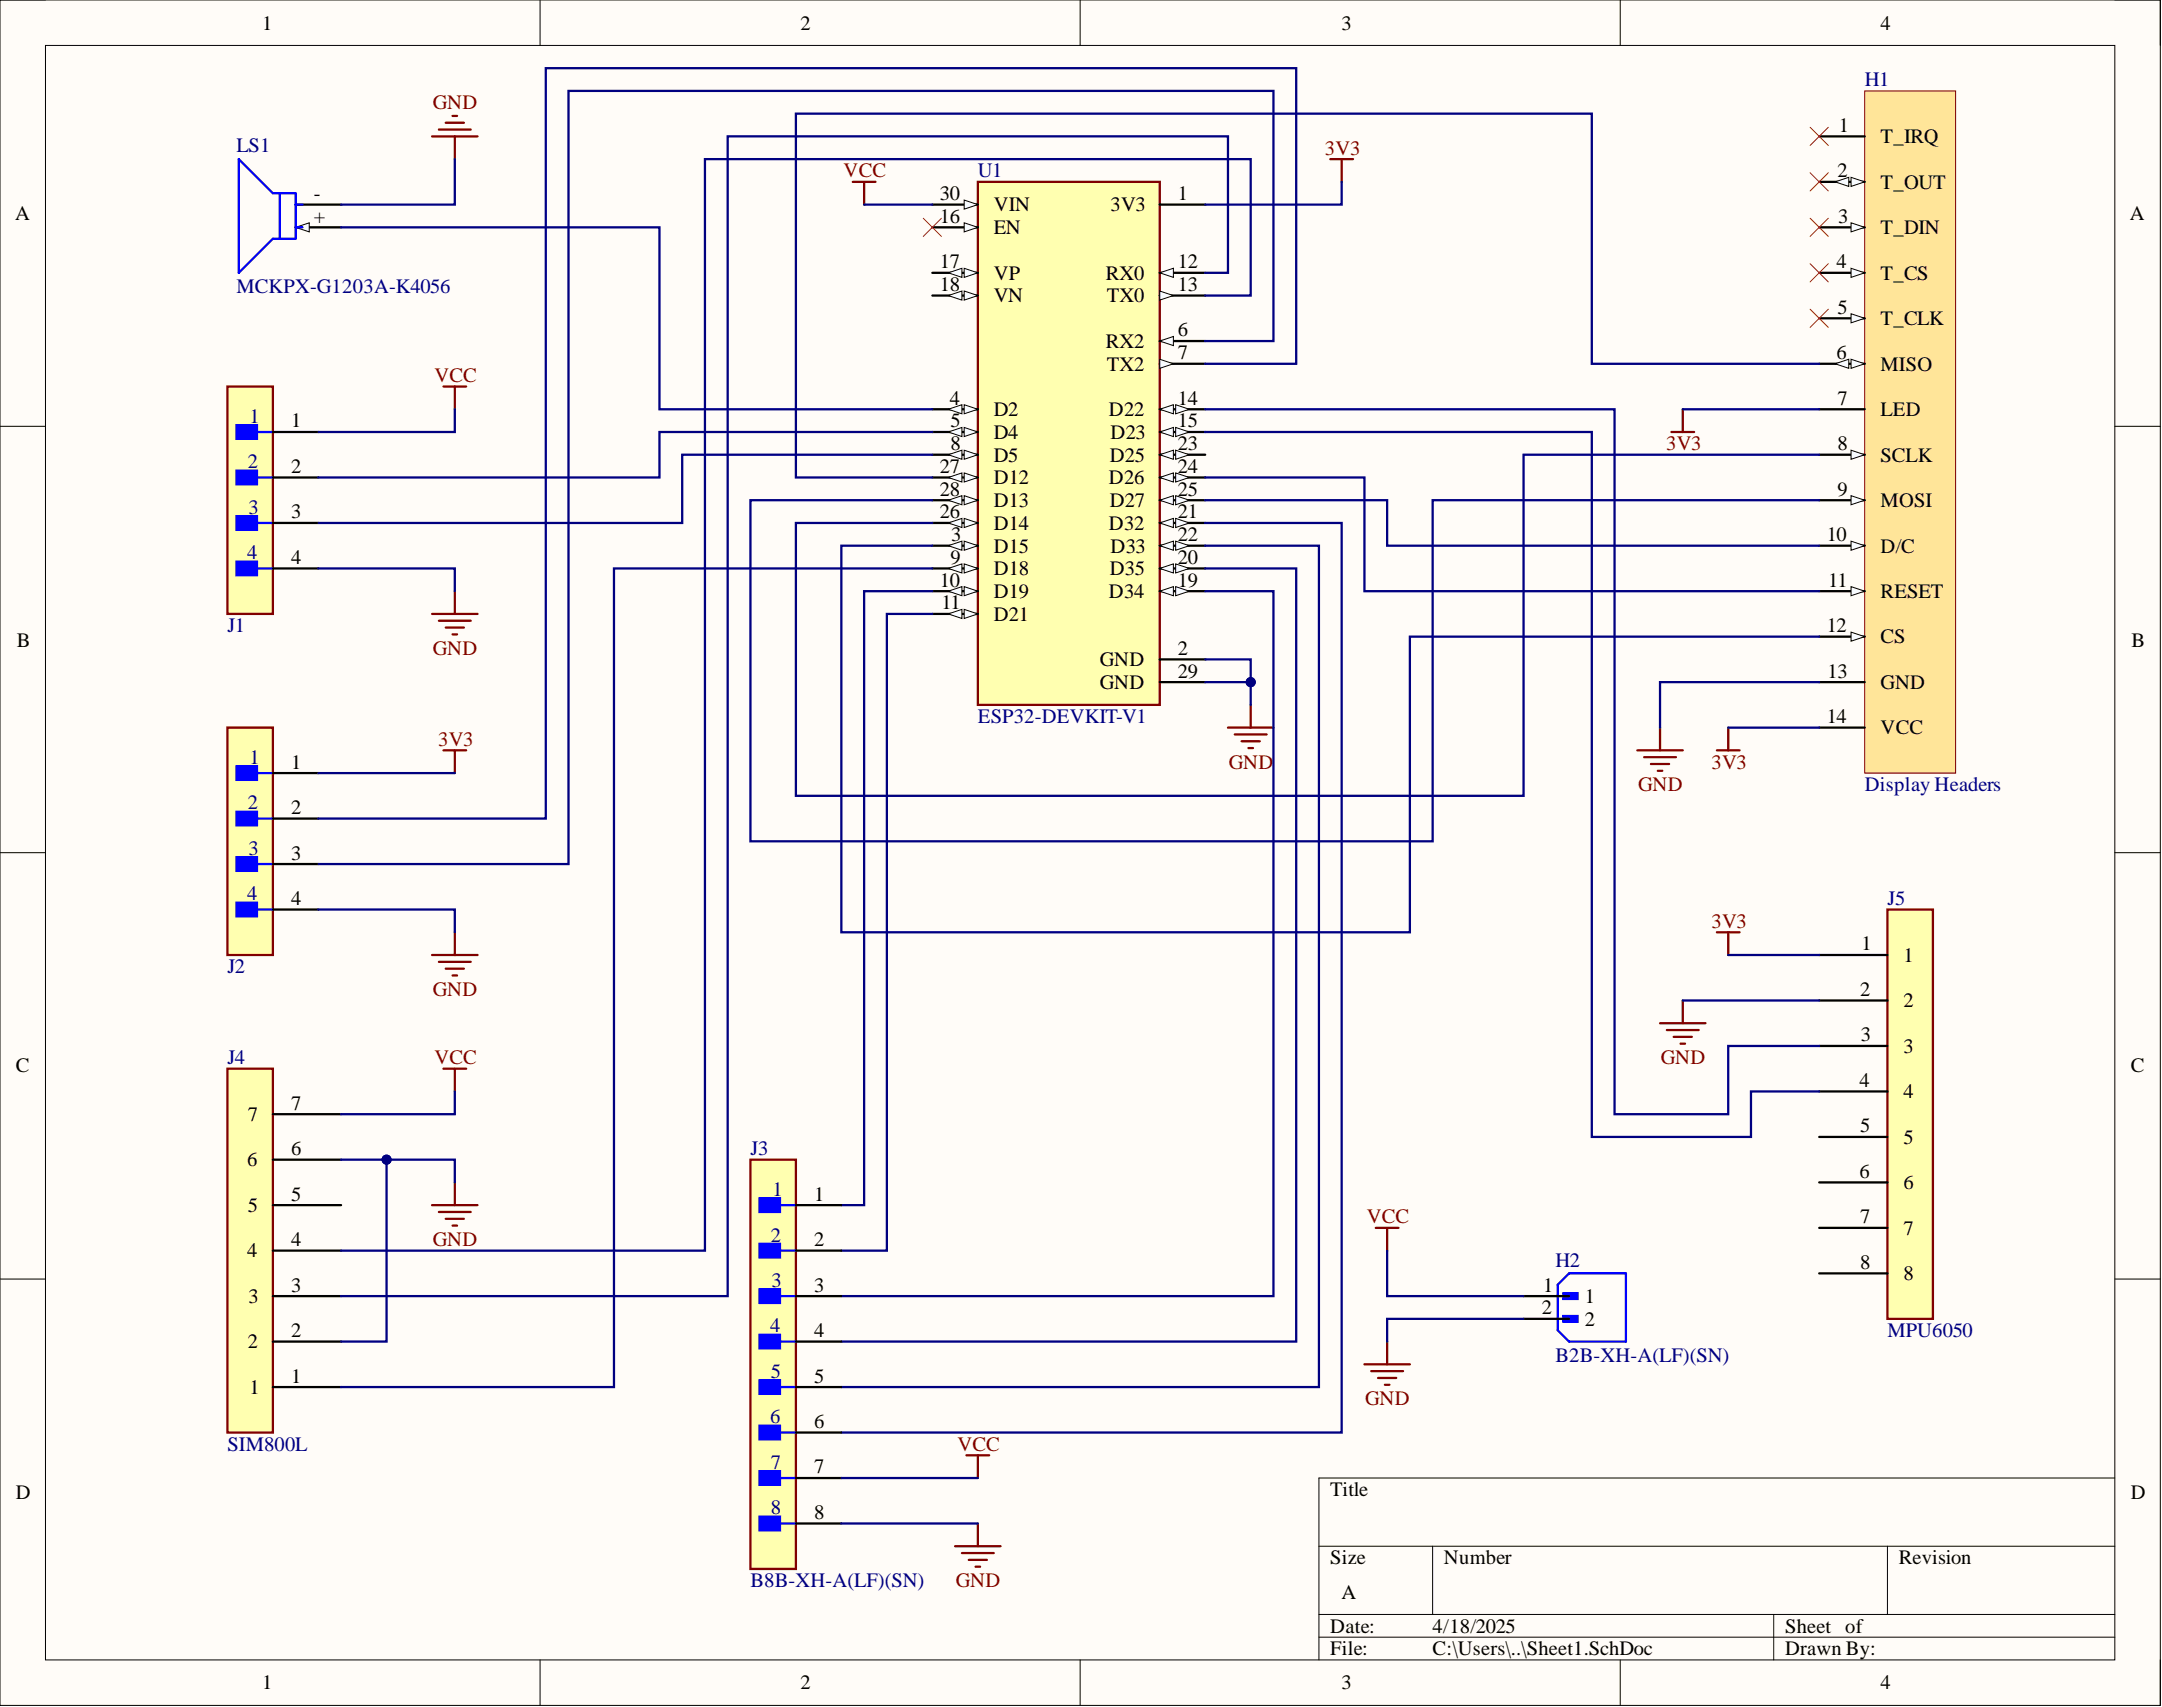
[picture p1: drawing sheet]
<svg xmlns="http://www.w3.org/2000/svg" width="241mm" height="190mm" viewBox="0 0 241 190" stroke-linecap="round" stroke-linejoin="round" font-family="sans-serif">
<defs><g id="words">
<g font-size="2.3">
<text x="29.3" y="3.3">1</text>
<text x="89.3" y="3.3">2</text>
<text x="149.7" y="3.3">3</text>
<text x="209.9" y="3.3">4</text>
<text x="205.2" y="14.7">1</text>
<text x="209.9" y="16">T_IRQ</text>
<text x="35" y="22.3">-</text>
<text x="104.9" y="22.3">30</text>
<text x="110.9" y="23.6">VIN</text>
<text x="123.9" y="23.6">3V3</text>
<text x="131.5" y="22.3">1</text>
<text x="205.1" y="19.8">2</text>
<text x="209.9" y="21.1">T_OUT</text>
<text x="1.7" y="24.5">A</text>
<text x="35" y="24.9">+</text>
<text x="104.9" y="24.9">16</text>
<text x="104.9" y="29.9">17</text>
<text x="110.9" y="26.1">EN</text>
<text x="131.5" y="29.9">12</text>
<text x="205" y="29.9">4</text>
<text x="205.2" y="24.9">3</text>
<text x="209.9" y="26.1">T_DIN</text>
<text x="237.7" y="24.5">A</text>
<text x="104.9" y="32.5">18</text>
<text x="110.9" y="31.2">VP</text>
<text x="110.9" y="33.7">VN</text>
<text x="123.4" y="31.2">RX0</text>
<text x="123.5" y="33.7">TX0</text>
<text x="131.5" y="32.5">13</text>
<text x="205.1" y="35">5</text>
<text x="209.9" y="31.2">T_CS</text>
<text x="123.4" y="38.8">RX2</text>
<text x="123.5" y="41.4">TX2</text>
<text x="131.5" y="37.6">6</text>
<text x="131.5" y="40.1">7</text>
<text x="205" y="40.1">6</text>
<text x="209.9" y="36.3">T_CLK</text>
<text x="209.9" y="41.4">MISO</text>
<text x="32.5" y="47.7">1</text>
<text x="106" y="45.2">4</text>
<text x="106.1" y="47.7">5</text>
<text x="110.9" y="46.4">D2</text>
<text x="123.8" y="46.4">D22</text>
<text x="131.5" y="45.2">14</text>
<text x="131.5" y="47.7">15</text>
<text x="205.1" y="45.2">7</text>
<text x="209.9" y="46.4">LED</text>
<text x="32.5" y="52.8">2</text>
<text x="104.9" y="52.8">27</text>
<text x="106.1" y="50.2">8</text>
<text x="110.9" y="49">D4</text>
<text x="110.9" y="51.5">D5</text>
<text x="123.9" y="51.5">D25</text>
<text x="123.9" y="49">D23</text>
<text x="131.5" y="50.2">23</text>
<text x="131.5" y="52.8">24</text>
<text x="205.1" y="50.2">8</text>
<text x="209.9" y="51.5">SCLK</text>
<text x="32.5" y="57.9">3</text>
<text x="104.9" y="55.3">28</text>
<text x="104.9" y="57.9">26</text>
<text x="110.9" y="54">D12</text>
<text x="110.9" y="56.6">D13</text>
<text x="110.9" y="59.1">D14</text>
<text x="123.8" y="54">D26</text>
<text x="123.8" y="59.1">D32</text>
<text x="123.9" y="56.6">D27</text>
<text x="131.5" y="55.3">25</text>
<text x="131.5" y="57.9">21</text>
<text x="205.1" y="55.3">9</text>
<text x="209.9" y="56.6">MOSI</text>
<text x="32.5" y="62.9">4</text>
<text x="104.9" y="65.5">10</text>
<text x="106.1" y="62.9">9</text>
<text x="106.2" y="60.4">3</text>
<text x="110.9" y="61.7">D15</text>
<text x="110.9" y="64.2">D18</text>
<text x="123.9" y="64.2">D35</text>
<text x="123.9" y="61.7">D33</text>
<text x="131.5" y="60.4">22</text>
<text x="131.5" y="62.9">20</text>
<text x="131.5" y="65.5">19</text>
<text x="203.9" y="60.4">10</text>
<text x="204.1" y="65.5">11</text>
<text x="209.9" y="61.7">D/C</text>
<text x="105.1" y="68">11</text>
<text x="110.9" y="66.7">D19</text>
<text x="110.9" y="69.3">D21</text>
<text x="123.8" y="66.7">D34</text>
<text x="203.9" y="70.5">12</text>
<text x="209.9" y="66.7">RESET</text>
<text x="209.9" y="71.8">CS</text>
<text x="1.9" y="72.2">B</text>
<text x="122.8" y="74.3">GND</text>
<text x="122.8" y="76.9">GND</text>
<text x="131.5" y="73.1">2</text>
<text x="131.5" y="75.6">29</text>
<text x="204" y="75.6">13</text>
<text x="209.9" y="76.9">GND</text>
<text x="237.9" y="72.2">B</text>
<text x="203.9" y="80.7">14</text>
<text x="209.9" y="82">VCC</text>
<text x="32.5" y="85.8">1</text>
<text x="32.5" y="90.8">2</text>
<text x="32.5" y="95.9">3</text>
<text x="32.5" y="101">4</text>
<text x="207.8" y="106.1">1</text>
<text x="212.4" y="107.3">1</text>
<text x="207.6" y="111.1">2</text>
<text x="212.4" y="112.4">2</text>
<text x="1.8" y="119.7">C</text>
<text x="207.7" y="116.2">3</text>
<text x="212.4" y="117.5">3</text>
<text x="237.8" y="119.7">C</text>
<text x="27.7" y="125.1">7</text>
<text x="32.5" y="123.8">7</text>
<text x="207.5" y="121.3">4</text>
<text x="212.4" y="122.6">4</text>
<text x="27.6" y="130.2">6</text>
<text x="32.5" y="128.9">6</text>
<text x="207.5" y="131.4">6</text>
<text x="207.6" y="126.4">5</text>
<text x="212.4" y="127.6">5</text>
<text x="27.7" y="135.3">5</text>
<text x="32.5" y="134">5</text>
<text x="90.9" y="134">1</text>
<text x="207.6" y="136.5">7</text>
<text x="212.4" y="132.7">6</text>
<text x="212.4" y="137.8">7</text>
<text x="27.6" y="140.3">4</text>
<text x="32.5" y="139.1">4</text>
<text x="90.9" y="139.1">2</text>
<text x="207.6" y="141.6">8</text>
<text x="212.4" y="142.9">8</text>
<text x="27.7" y="145.4">3</text>
<text x="32.5" y="149.2">2</text>
<text x="32.5" y="144.1">3</text>
<text x="90.9" y="144.1">3</text>
<text x="90.9" y="149.2">4</text>
<text x="172.1" y="146.7">2</text>
<text x="172.2" y="144.1">1</text>
<text x="176.9" y="145.4">1</text>
<text x="176.9" y="147.9">2</text>
<text x="27.7" y="150.5">2</text>
<text x="27.8" y="155.6">1</text>
<text x="32.5" y="154.3">1</text>
<text x="90.9" y="154.3">5</text>
<text x="90.9" y="159.4">6</text>
<text x="1.8" y="167.3">D</text>
<text x="90.9" y="164.4">7</text>
<text x="148.5" y="167">Title</text>
<text x="237.8" y="167.3">D</text>
<text x="90.9" y="169.5">8</text>
<text x="148.5" y="174.6">Size</text>
<text x="149.7" y="178.4">A</text>
<text x="161.2" y="174.6">Number</text>
<text x="211.9" y="174.6">Revision</text>
<text x="148.5" y="182.2">Date:</text>
<text x="148.5" y="184.7">File:</text>
<text x="159.9" y="182.2">4/18/2025</text>
<text x="159.9" y="184.7">C:\Users\..\Sheet1.SchDoc</text>
<text x="199.2" y="182.2">Sheet of</text>
<text x="199.2" y="184.7">Drawn By:</text>
<text x="29.3" y="188.5">1</text>
<text x="89.3" y="188.5">2</text>
<text x="149.7" y="188.5">3</text>
<text x="209.9" y="188.5">4</text>
</g>
<g font-size="2.3" fill="#000080">
<text x="208.1" y="9.6">H1</text>
<text x="26.4" y="17">LS1</text>
<text x="109.1" y="19.8">U1</text>
<text x="26.4" y="32.7">MCKPX-G1203A-K4056</text>
<text x="27.8" y="47.2">1</text>
<text x="27.7" y="52.3">2</text>
<text x="27.7" y="57.3">3</text>
<text x="27.6" y="62.4">4</text>
<text x="25.4" y="70.5">J1</text>
<text x="109.1" y="80.7">ESP32-DEVKIT-V1</text>
<text x="27.8" y="85.3">1</text>
<text x="208.1" y="88.3">Display Headers</text>
<text x="27.7" y="90.3">2</text>
<text x="27.7" y="95.4">3</text>
<text x="27.6" y="100.5">4</text>
<text x="210.7" y="101">J5</text>
<text x="25.4" y="108.6">J2</text>
<text x="25.4" y="118.8">J4</text>
<text x="83.8" y="128.9">J3</text>
<text x="86.2" y="133.5">1</text>
<text x="86" y="138.6">2</text>
<text x="86.1" y="143.6">3</text>
<text x="173.6" y="141.3">H2</text>
<text x="86" y="148.7">4</text>
<text x="210.7" y="149.2">MPU6050</text>
<text x="86" y="153.8">5</text>
<text x="173.6" y="152">B2B-XH-A(LF)(SN)</text>
<text x="25.4" y="161.9">SIM800L</text>
<text x="86" y="158.9">6</text>
<text x="86" y="163.9">7</text>
<text x="86" y="169">8</text>
<text x="83.8" y="177.1">B8B-XH-A(LF)(SN)</text>
</g>
<g font-size="2.3" fill="#800000">
<text x="48.3" y="12.2">GND</text>
<text x="147.9" y="17.3">3V3</text>
<text x="94.2" y="19.8">VCC</text>
<text x="48.5" y="42.6">VCC</text>
<text x="186" y="50.2">3V3</text>
<text x="48.3" y="73.1">GND</text>
<text x="48.9" y="83.2">3V3</text>
<text x="137.1" y="85.8">GND</text>
<text x="182.8" y="88.3">GND</text>
<text x="191" y="85.8">3V3</text>
<text x="191" y="103.5">3V3</text>
<text x="48.3" y="111.1">GND</text>
<text x="48.5" y="118.8">VCC</text>
<text x="185.4" y="118.8">GND</text>
<text x="152.5" y="136.5">VCC</text>
<text x="48.3" y="139.1">GND</text>
<text x="106.9" y="161.9">VCC</text>
<text x="152.4" y="156.8">GND</text>
<text x="106.7" y="177.1">GND</text>
</g>
</g></defs>
<path d="M0 0h241.1v190.3h-241.1z" fill-rule="evenodd" fill="#fffcf8"/>
<path d="M0 0h241.1v190.3h-241.1z" fill="none" stroke="#000" stroke-width=".11"/>
<path d="M5.1 5.1h230.9v180.1h-230.9z" fill-rule="evenodd" fill="#fffcf8"/>
<g fill="none" stroke="#000" stroke-width=".11">
<path d="M0 0h5.1M60.3 0v5.1M120.6 0v5.1M180.8 0v5.1M236 0h5.1v5.1M5.1 5.1h230.9v180.1h-230.9zM0 47.6h5.1M236 47.6h5.1M0 95.2h5.1M236 95.2h5.1M0 142.7h5.1M236 142.7h5.1"/>
<path d="M147.2 172.6h88.8M159.9 172.6v7.6M210.7 172.6v7.6M236 164.9h-88.8v20.3M60.3 185.2v5.1M120.6 185.2v5.1M147.2 180.2h88.8M147.2 182.7h88.8M180.8 185.2v5.1M198 180.2v5M241.1 185.2v5.1"/>
</g>
<path d="M109.1 20.3h20.3v58.4h-20.3z" fill-rule="evenodd" fill="#ffffb0"/>
<path d="M109.1 20.3h20.3v58.4h-20.3z" fill="none" stroke="#800000" stroke-width=".25"/>
<path d="M104.1 22.8h5" fill="none" stroke="#000" stroke-width=".25"/>
<path d="M107.6 22.3l1.5 .5-1.5 .5z" fill="#f8fcff"/>
<path d="M107.6 22.3l1.5 .5-1.5 .5z" fill="none" stroke="#000" stroke-width=".11"/>
<path d="M104.1 25.4h5" fill="none" stroke="#000" stroke-width=".25"/>
<path d="M107.6 24.9l1.5 .5-1.5 .5z" fill="#f8fcff"/>
<path d="M107.6 24.9l1.5 .5-1.5 .5z" fill="none" stroke="#000" stroke-width=".11"/>
<path d="M104.1 30.4h5" fill="none" stroke="#000" stroke-width=".25"/>
<path d="M107.6 29.9l1.5 .5-1.5 .6z" fill="#f8fcff"/>
<path d="M107.6 29.9l1.5 .5-1.5 .6z" fill="none" stroke="#000" stroke-width=".11"/>
<path d="M105.8 30.4l1.6-.5v1.1z" fill="#f8fcff"/>
<path d="M105.8 30.4l1.6-.5v1.1z" fill="none" stroke="#000" stroke-width=".11"/>
<path d="M104.1 33h5" fill="none" stroke="#000" stroke-width=".25"/>
<path d="M107.6 32.5l1.5 .5-1.5 .5z" fill="#f8fcff"/>
<path d="M107.6 32.5l1.5 .5-1.5 .5z" fill="none" stroke="#000" stroke-width=".11"/>
<path d="M105.8 33l1.6-.5v1z" fill="#f8fcff"/>
<path d="M105.8 33l1.6-.5v1z" fill="none" stroke="#000" stroke-width=".11"/>
<path d="M104.1 45.7h5" fill="none" stroke="#000" stroke-width=".25"/>
<path d="M107.6 45.2l1.5 .5-1.5 .5z" fill="#f8fcff"/>
<path d="M107.6 45.2l1.5 .5-1.5 .5z" fill="none" stroke="#000" stroke-width=".11"/>
<path d="M105.8 45.7l1.6-.5v1z" fill="#f8fcff"/>
<path d="M105.8 45.7l1.6-.5v1z" fill="none" stroke="#000" stroke-width=".11"/>
<path d="M104.1 48.2h5" fill="none" stroke="#000" stroke-width=".25"/>
<path d="M107.6 47.7l1.5 .5-1.5 .5z" fill="#f8fcff"/>
<path d="M107.6 47.7l1.5 .5-1.5 .5z" fill="none" stroke="#000" stroke-width=".11"/>
<path d="M105.8 48.2l1.6-.5v1z" fill="#f8fcff"/>
<path d="M105.8 48.2l1.6-.5v1z" fill="none" stroke="#000" stroke-width=".11"/>
<path d="M104.1 50.7h5" fill="none" stroke="#000" stroke-width=".25"/>
<path d="M107.6 50.2l1.5 .5-1.5 .6z" fill="#f8fcff"/>
<path d="M107.6 50.2l1.5 .5-1.5 .6z" fill="none" stroke="#000" stroke-width=".11"/>
<path d="M105.8 50.7l1.6-.5v1.1z" fill="#f8fcff"/>
<path d="M105.8 50.7l1.6-.5v1.1z" fill="none" stroke="#000" stroke-width=".11"/>
<path d="M104.1 53.3h5" fill="none" stroke="#000" stroke-width=".25"/>
<path d="M107.6 52.8l1.5 .5-1.5 .5z" fill="#f8fcff"/>
<path d="M107.6 52.8l1.5 .5-1.5 .5z" fill="none" stroke="#000" stroke-width=".11"/>
<path d="M105.8 53.3l1.6-.5v1z" fill="#f8fcff"/>
<path d="M105.8 53.3l1.6-.5v1z" fill="none" stroke="#000" stroke-width=".11"/>
<path d="M104.1 55.8h5" fill="none" stroke="#000" stroke-width=".25"/>
<path d="M107.6 55.3l1.5 .5-1.5 .5z" fill="#f8fcff"/>
<path d="M107.6 55.3l1.5 .5-1.5 .5z" fill="none" stroke="#000" stroke-width=".11"/>
<path d="M105.8 55.8l1.6-.5v1z" fill="#f8fcff"/>
<path d="M105.8 55.8l1.6-.5v1z" fill="none" stroke="#000" stroke-width=".11"/>
<path d="M104.1 58.4h5" fill="none" stroke="#000" stroke-width=".25"/>
<path d="M107.6 57.9l1.5 .5-1.5 .5z" fill="#f8fcff"/>
<path d="M107.6 57.9l1.5 .5-1.5 .5z" fill="none" stroke="#000" stroke-width=".11"/>
<path d="M105.8 58.4l1.6-.5v1z" fill="#f8fcff"/>
<path d="M105.8 58.4l1.6-.5v1z" fill="none" stroke="#000" stroke-width=".11"/>
<path d="M104.1 60.9h5" fill="none" stroke="#000" stroke-width=".25"/>
<path d="M107.6 60.4l1.5 .5-1.5 .5z" fill="#f8fcff"/>
<path d="M107.6 60.4l1.5 .5-1.5 .5z" fill="none" stroke="#000" stroke-width=".11"/>
<path d="M105.8 60.9l1.6-.5v1z" fill="#f8fcff"/>
<path d="M105.8 60.9l1.6-.5v1z" fill="none" stroke="#000" stroke-width=".11"/>
<path d="M104.1 63.4h5" fill="none" stroke="#000" stroke-width=".25"/>
<path d="M107.6 62.9l1.5 .5-1.5 .5z" fill="#f8fcff"/>
<path d="M107.6 62.9l1.5 .5-1.5 .5z" fill="none" stroke="#000" stroke-width=".11"/>
<path d="M105.8 63.4l1.6-.5v1z" fill="#f8fcff"/>
<path d="M105.8 63.4l1.6-.5v1z" fill="none" stroke="#000" stroke-width=".11"/>
<path d="M104.1 66h5" fill="none" stroke="#000" stroke-width=".25"/>
<path d="M107.6 65.5l1.5 .5-1.5 .5z" fill="#f8fcff"/>
<path d="M107.6 65.5l1.5 .5-1.5 .5z" fill="none" stroke="#000" stroke-width=".11"/>
<path d="M105.8 66l1.6-.5v1z" fill="#f8fcff"/>
<path d="M105.8 66l1.6-.5v1z" fill="none" stroke="#000" stroke-width=".11"/>
<path d="M104.1 68.5h5" fill="none" stroke="#000" stroke-width=".25"/>
<path d="M107.6 68l1.5 .5-1.5 .5z" fill="#f8fcff"/>
<path d="M107.6 68l1.5 .5-1.5 .5z" fill="none" stroke="#000" stroke-width=".11"/>
<path d="M105.8 68.5l1.6-.5v1z" fill="#f8fcff"/>
<path d="M105.8 68.5l1.6-.5v1z" fill="none" stroke="#000" stroke-width=".11"/>
<path d="M129.4 22.8h5.1M129.4 30.4h5.1" fill="none" stroke="#000" stroke-width=".25"/>
<path d="M129.4 30.4l1.6-.5v1.1z" fill="#f8fcff"/>
<path d="M129.4 30.4l1.6-.5v1.1z" fill="none" stroke="#000" stroke-width=".11"/>
<path d="M129.4 33h5.1" fill="none" stroke="#000" stroke-width=".25"/>
<path d="M129.4 32.5l1.6 .5-1.6 .5z" fill="#f8fcff"/>
<path d="M129.4 32.5l1.6 .5-1.6 .5z" fill="none" stroke="#000" stroke-width=".11"/>
<path d="M129.4 38.1h5.1" fill="none" stroke="#000" stroke-width=".25"/>
<path d="M129.4 38.1l1.6-.5v1z" fill="#f8fcff"/>
<path d="M129.4 38.1l1.6-.5v1z" fill="none" stroke="#000" stroke-width=".11"/>
<path d="M129.4 40.6h5.1" fill="none" stroke="#000" stroke-width=".25"/>
<path d="M129.4 40.1l1.6 .5-1.6 .5z" fill="#f8fcff"/>
<path d="M129.4 40.1l1.6 .5-1.6 .5z" fill="none" stroke="#000" stroke-width=".11"/>
<path d="M129.4 45.7h5.1" fill="none" stroke="#000" stroke-width=".25"/>
<path d="M129.4 45.7l1.6-.5v1z" fill="#f8fcff"/>
<path d="M129.4 45.7l1.6-.5v1z" fill="none" stroke="#000" stroke-width=".11"/>
<path d="M131.2 45.2l1.5 .5-1.5 .5z" fill="#f8fcff"/>
<path d="M131.2 45.2l1.5 .5-1.5 .5z" fill="none" stroke="#000" stroke-width=".11"/>
<path d="M129.4 48.2h5.1" fill="none" stroke="#000" stroke-width=".25"/>
<path d="M129.4 48.2l1.6-.5v1z" fill="#f8fcff"/>
<path d="M129.4 48.2l1.6-.5v1z" fill="none" stroke="#000" stroke-width=".11"/>
<path d="M131.2 47.7l1.5 .5-1.5 .5z" fill="#f8fcff"/>
<path d="M131.2 47.7l1.5 .5-1.5 .5z" fill="none" stroke="#000" stroke-width=".11"/>
<path d="M129.4 50.7h5.1" fill="none" stroke="#000" stroke-width=".25"/>
<path d="M129.4 50.7l1.6-.5v1.1z" fill="#f8fcff"/>
<path d="M129.4 50.7l1.6-.5v1.1z" fill="none" stroke="#000" stroke-width=".11"/>
<path d="M131.2 50.2l1.5 .5-1.5 .6z" fill="#f8fcff"/>
<path d="M131.2 50.2l1.5 .5-1.5 .6z" fill="none" stroke="#000" stroke-width=".11"/>
<path d="M129.4 53.3h5.1" fill="none" stroke="#000" stroke-width=".25"/>
<path d="M129.4 53.3l1.6-.5v1z" fill="#f8fcff"/>
<path d="M129.4 53.3l1.6-.5v1z" fill="none" stroke="#000" stroke-width=".11"/>
<path d="M131.2 52.8l1.5 .5-1.5 .5z" fill="#f8fcff"/>
<path d="M131.2 52.8l1.5 .5-1.5 .5z" fill="none" stroke="#000" stroke-width=".11"/>
<path d="M129.4 55.8h5.1" fill="none" stroke="#000" stroke-width=".25"/>
<path d="M129.4 55.8l1.6-.5v1z" fill="#f8fcff"/>
<path d="M129.4 55.8l1.6-.5v1z" fill="none" stroke="#000" stroke-width=".11"/>
<path d="M131.2 55.3l1.5 .5-1.5 .5z" fill="#f8fcff"/>
<path d="M131.2 55.3l1.5 .5-1.5 .5z" fill="none" stroke="#000" stroke-width=".11"/>
<path d="M129.4 58.4h5.1" fill="none" stroke="#000" stroke-width=".25"/>
<path d="M129.4 58.4l1.6-.5v1z" fill="#f8fcff"/>
<path d="M129.4 58.4l1.6-.5v1z" fill="none" stroke="#000" stroke-width=".11"/>
<path d="M131.2 57.9l1.5 .5-1.5 .5z" fill="#f8fcff"/>
<path d="M131.2 57.9l1.5 .5-1.5 .5z" fill="none" stroke="#000" stroke-width=".11"/>
<path d="M129.4 60.9h5.1" fill="none" stroke="#000" stroke-width=".25"/>
<path d="M129.4 60.9l1.6-.5v1z" fill="#f8fcff"/>
<path d="M129.4 60.9l1.6-.5v1z" fill="none" stroke="#000" stroke-width=".11"/>
<path d="M131.2 60.4l1.5 .5-1.5 .5z" fill="#f8fcff"/>
<path d="M131.2 60.4l1.5 .5-1.5 .5z" fill="none" stroke="#000" stroke-width=".11"/>
<path d="M129.4 63.4h5.1" fill="none" stroke="#000" stroke-width=".25"/>
<path d="M129.4 63.4l1.6-.5v1z" fill="#f8fcff"/>
<path d="M129.4 63.4l1.6-.5v1z" fill="none" stroke="#000" stroke-width=".11"/>
<path d="M131.2 62.9l1.5 .5-1.5 .5z" fill="#f8fcff"/>
<path d="M131.2 62.9l1.5 .5-1.5 .5z" fill="none" stroke="#000" stroke-width=".11"/>
<path d="M129.4 66h5.1" fill="none" stroke="#000" stroke-width=".25"/>
<path d="M129.4 66l1.6-.5v1z" fill="#f8fcff"/>
<path d="M129.4 66l1.6-.5v1z" fill="none" stroke="#000" stroke-width=".11"/>
<path d="M131.2 65.5l1.5 .5-1.5 .5z" fill="#f8fcff"/>
<path d="M131.2 65.5l1.5 .5-1.5 .5z" fill="none" stroke="#000" stroke-width=".11"/>
<path d="M129.4 73.6h5.1M129.4 76.1h5.1" fill="none" stroke="#000" stroke-width=".25"/>
<path d="M208.1 10.1h10.2v76.2h-10.2z" fill-rule="evenodd" fill="#ffe599"/>
<path d="M208.1 10.1h10.2v76.2h-10.2z" fill="none" stroke="#800000" stroke-width=".11"/>
<path d="M203 15.2h5.1M203 20.3h5.1" fill="none" stroke="#000" stroke-width=".25"/>
<path d="M206.6 19.8l1.5 .5-1.5 .5z" fill="#f8fcff"/>
<path d="M206.6 19.8l1.5 .5-1.5 .5z" fill="none" stroke="#000" stroke-width=".11"/>
<path d="M204.8 20.3l1.5-.5v1z" fill="#f8fcff"/>
<path d="M204.8 20.3l1.5-.5v1z" fill="none" stroke="#000" stroke-width=".11"/>
<path d="M203 25.4h5.1" fill="none" stroke="#000" stroke-width=".25"/>
<path d="M206.6 24.9l1.5 .5-1.5 .5z" fill="#f8fcff"/>
<path d="M206.6 24.9l1.5 .5-1.5 .5z" fill="none" stroke="#000" stroke-width=".11"/>
<path d="M203 30.4h5.1" fill="none" stroke="#000" stroke-width=".25"/>
<path d="M206.6 29.9l1.5 .5-1.5 .6z" fill="#f8fcff"/>
<path d="M206.6 29.9l1.5 .5-1.5 .6z" fill="none" stroke="#000" stroke-width=".11"/>
<path d="M203 35.5h5.1" fill="none" stroke="#000" stroke-width=".25"/>
<path d="M206.6 35l1.5 .5-1.5 .5z" fill="#f8fcff"/>
<path d="M206.6 35l1.5 .5-1.5 .5z" fill="none" stroke="#000" stroke-width=".11"/>
<path d="M203 40.6h5.1" fill="none" stroke="#000" stroke-width=".25"/>
<path d="M206.6 40.1l1.5 .5-1.5 .5z" fill="#f8fcff"/>
<path d="M206.6 40.1l1.5 .5-1.5 .5z" fill="none" stroke="#000" stroke-width=".11"/>
<path d="M204.8 40.6l1.5-.5v1z" fill="#f8fcff"/>
<path d="M204.8 40.6l1.5-.5v1z" fill="none" stroke="#000" stroke-width=".11"/>
<path d="M203 45.7h5.1M203 50.7h5.1" fill="none" stroke="#000" stroke-width=".25"/>
<path d="M206.6 50.2l1.5 .5-1.5 .6z" fill="#f8fcff"/>
<path d="M206.6 50.2l1.5 .5-1.5 .6z" fill="none" stroke="#000" stroke-width=".11"/>
<path d="M203 55.8h5.1" fill="none" stroke="#000" stroke-width=".25"/>
<path d="M206.6 55.3l1.5 .5-1.5 .5z" fill="#f8fcff"/>
<path d="M206.6 55.3l1.5 .5-1.5 .5z" fill="none" stroke="#000" stroke-width=".11"/>
<path d="M203 60.9h5.1" fill="none" stroke="#000" stroke-width=".25"/>
<path d="M206.6 60.4l1.5 .5-1.5 .5z" fill="#f8fcff"/>
<path d="M206.6 60.4l1.5 .5-1.5 .5z" fill="none" stroke="#000" stroke-width=".11"/>
<path d="M203 66h5.1" fill="none" stroke="#000" stroke-width=".25"/>
<path d="M206.6 65.5l1.5 .5-1.5 .5z" fill="#f8fcff"/>
<path d="M206.6 65.5l1.5 .5-1.5 .5z" fill="none" stroke="#000" stroke-width=".11"/>
<path d="M203 71.1h5.1" fill="none" stroke="#000" stroke-width=".25"/>
<path d="M206.6 70.5l1.5 .6-1.5 .5z" fill="#f8fcff"/>
<path d="M206.6 70.5l1.5 .6-1.5 .5z" fill="none" stroke="#000" stroke-width=".11"/>
<path d="M33 25.4h5.1M203 76.1h5.1M203 81.2h5.1" fill="none" stroke="#000" stroke-width=".25"/>
<path d="M33 25.4l1.5-.5v1z" fill="#f8fcff"/>
<path d="M33 25.4l1.5-.5v1z" fill="none" stroke="#000" stroke-width=".11"/>
<path d="M33 22.8h5.1" fill="none" stroke="#000" stroke-width=".25"/>
<path d="M26.6 17.8l3.9 3.8h2.5v5h-2.5l-3.9 3.8zM31.2 21.6v5M33 25.4h.8M33 22.8h.8" fill="none" stroke="#00f" stroke-width=".25"/>
<path d="M25.4 43.1h5.1v25.4h-5.1z" fill-rule="evenodd" fill="#ffffb0"/>
<path d="M25.4 43.1h5.1v25.4h-5.1z" fill="none" stroke="#800000" stroke-width=".25"/>
<path d="M26.4 47.5h2.3v1.5h-2.3z" fill-rule="evenodd" fill="#00f"/>
<path d="M26.4 47.5h2.3v1.5h-2.3zM28.7 48.2h1.8" fill="none" stroke="#00f" stroke-width=".25"/>
<path d="M26.4 52.5h2.3v1.5h-2.3z" fill-rule="evenodd" fill="#00f"/>
<path d="M26.4 52.5h2.3v1.5h-2.3zM28.7 53.3h1.8" fill="none" stroke="#00f" stroke-width=".25"/>
<path d="M26.4 57.6h2.3v1.5h-2.3z" fill-rule="evenodd" fill="#00f"/>
<path d="M26.4 57.6h2.3v1.5h-2.3zM28.7 58.4h1.8" fill="none" stroke="#00f" stroke-width=".25"/>
<path d="M26.4 62.7h2.3v1.5h-2.3z" fill-rule="evenodd" fill="#00f"/>
<path d="M26.4 62.7h2.3v1.5h-2.3zM28.7 63.4h1.8" fill="none" stroke="#00f" stroke-width=".25"/>
<path d="M30.5 48.2h5M30.5 53.3h5M30.5 58.4h5M30.5 63.4h5" fill="none" stroke="#000" stroke-width=".25"/>
<path d="M25.4 81.2h5.1v25.4h-5.1z" fill-rule="evenodd" fill="#ffffb0"/>
<path d="M25.4 81.2h5.1v25.4h-5.1z" fill="none" stroke="#800000" stroke-width=".25"/>
<path d="M26.4 85.5h2.3v1.5h-2.3z" fill-rule="evenodd" fill="#00f"/>
<path d="M26.4 85.5h2.3v1.5h-2.3zM28.7 86.3h1.8" fill="none" stroke="#00f" stroke-width=".25"/>
<path d="M26.4 90.6h2.3v1.5h-2.3z" fill-rule="evenodd" fill="#00f"/>
<path d="M26.4 90.6h2.3v1.5h-2.3zM28.7 91.4h1.8" fill="none" stroke="#00f" stroke-width=".25"/>
<path d="M26.4 95.7h2.3v1.5h-2.3z" fill-rule="evenodd" fill="#00f"/>
<path d="M26.4 95.7h2.3v1.5h-2.3zM28.7 96.4h1.8" fill="none" stroke="#00f" stroke-width=".25"/>
<path d="M26.4 100.7h2.3v1.6h-2.3z" fill-rule="evenodd" fill="#00f"/>
<path d="M26.4 100.7h2.3v1.6h-2.3zM28.7 101.5h1.8" fill="none" stroke="#00f" stroke-width=".25"/>
<path d="M30.5 86.3h5M30.5 91.4h5M30.5 96.4h5M30.5 101.5h5" fill="none" stroke="#000" stroke-width=".25"/>
<path d="M25.4 119.3h5.1v40.6h-5.1z" fill-rule="evenodd" fill="#ffffb0"/>
<path d="M25.4 119.3h5.1v40.6h-5.1z" fill="none" stroke="#800000" stroke-width=".25"/>
<path d="M30.5 139.6h7.6M30.5 134.5h7.6M30.5 129.4h7.6M30.5 124.3h7.6M30.5 154.8h7.6M30.5 149.7h7.6M30.5 144.6h7.6" fill="none" stroke="#000" stroke-width=".25"/>
<path d="M210.7 101.5h5v45.7h-5z" fill-rule="evenodd" fill="#ffffb0"/>
<g fill="none" stroke="#800000" stroke-width=".25">
<path d="M48.2 15.2h5.1M49 14.5h3.5M49.7 13.7h2.1M50.5 12.9h.5M50.8 15.2v2.6M48.2 68.5h5.1M49 69.3h3.5M49.7 70h2.1M50.5 70.8h.5M50.8 66v2.5M139.6 78.7v2.5M137.1 81.2h5"/>
<path d="M137.8 82h3.6M138.6 82.7h2M139.3 83.5h.5M182.7 83.7h5.1M183.5 84.5h3.6M184.3 85.3h2M185 86h.5M185.3 81.2v2.5M210.7 101.5h5v45.7h-5z"/>
</g>
<path d="M203 106.6h7.7M203 111.7h7.7M203 116.7h7.7M203 121.8h7.7M203 126.9h7.7M203 132h7.7M203 137h7.7M203 142.1h7.7" fill="none" stroke="#000" stroke-width=".25"/>
<path d="M202 14.2l2.1 2M202 19.3l2.1 2M204.1 14.2l-2.1 2M204.1 19.3l-2.1 2M202 24.4l2.1 2M202 29.4l2.1 2.1M202 34.5l2.1 2M204.1 24.4l-2.1 2M204.1 29.4l-2.1 2.1M204.1 34.5l-2.1 2" fill="none" stroke="#f00" stroke-width=".11"/>
<path d="M174.5 144.3h1.6v.7h-1.6z" fill-rule="evenodd" fill="#00f"/>
<path d="M174.5 144.3h1.6v.7h-1.6z" fill="none" stroke="#00f" stroke-width=".25"/>
<path d="M174.5 146.9h1.6v.6h-1.6z" fill-rule="evenodd" fill="#00f"/>
<path d="M173.9 143.4l1.2-1.3h6.4v7.6h-6.4l-1.2-1.2zM174.5 146.9h1.6v.6h-1.6z" fill="none" stroke="#00f" stroke-width=".25"/>
<path d="M170 144.6h5.1M170 147.2h5.1" fill="none" stroke="#000" stroke-width=".25"/>
<g fill="none" stroke="#800000" stroke-width=".25">
<path d="M148.5 17.8h2.5M149.7 17.8v2.5M95.2 20.3h2.5M96.4 20.3v2.5M49.5 43.1h2.5M50.8 43.1v2.6M186.5 48.2h2.6M187.8 45.7v2.5M49.5 83.7h2.5M50.8 83.7v2.6M191.6 83.7h2.6M192.9 81.2v2.5"/>
<path d="M48.2 106.6h5.1M49 107.3h3.5M49.5 119.3h2.5M49.7 108.1h2.1M50.5 108.9h.5M50.8 104v2.6M50.8 119.3v2.5M185.3 114.2h5.1M186 115h3.6M186.8 115.7h2M187.6 116.5h.5M187.8 111.7v2.5"/>
<path d="M191.6 104h2.6M192.9 104v2.6M48.2 134.5h5.1M49 135.3h3.5M49.7 136h2.1M50.5 136.8h.5M50.8 132v2.5M153.5 137h2.6M154.8 137v2.6M152.3 152.3h5.1M153 153h3.6M153.8 153.8h2"/>
<path d="M154.6 154.5h.5M154.8 149.7v2.6"/>
</g>
<path d="M50.8 17.8v5h-12.7M35.5 63.4h15.3v2.6M134.5 73.6h5.1v5.1" fill="none" stroke="#000080" stroke-width=".25"/>
<circle cx="139.6" cy="76.1" r=".51" fill="#000080"/>
<circle cx="139.6" cy="76.1" r=".51" fill="none" stroke="#000080" stroke-width=".11"/>
<path d="M134.5 76.1h5.1" fill="none" stroke="#000080" stroke-width=".25"/>
<circle cx="139.6" cy="76.1" r=".51" fill="#000080"/>
<circle cx="139.6" cy="76.1" r=".51" fill="none" stroke="#000080" stroke-width=".11"/>
<g fill="none" stroke="#000080" stroke-width=".25">
<path d="M38.1 25.4h35.5v20.3h30.5M134.5 38.1h7.6v-28h-78.6v86.3h-28M50.8 45.7v2.5h-15.3M104.1 55.8h-20.3v38.1h76.1v-38.1h43.1M104.1 48.2h-30.5v5.1h-38.1M104.1 50.7h-28v7.7h-40.6M134.5 55.8h20.3v5.1h48.2M134.5 53.3h17.8v12.7h50.7M134.5 40.6h10.2v-33h-83.8v83.8h-25.4M134.5 45.7h45.7v78.6h12.7v-7.6h10.1M134.5 48.2h43.2v78.7h17.7v-5.1h7.6M203 40.6h-25.3v-27.9h-88.9v40.6h15.3"/>
<path d="M203 50.7h-33v38.1h-81.2v-30.4h15.3M104.1 60.9h-10.2v43.1h63.5v-32.9h45.6M203 76.1h-17.7v5.1M35.5 86.3h15.3M192.9 81.2h10.1M35.5 101.5h15.3v2.5M187.8 111.7h15.2M192.9 106.6h10.1M38.1 129.4h12.7v2.6"/>
</g>
<circle cx="43.1" cy="129.4" r=".51" fill="#000080"/>
<circle cx="43.1" cy="129.4" r=".51" fill="none" stroke="#000080" stroke-width=".11"/>
<path d="M96.4 22.8h7.7M134.5 30.4h2.6v-15.2h-55.9v129.4h-43.1M149.7 20.3v2.5h-15.2M187.8 45.7h15.2M104.1 63.4h-35.6v91.4h-30.4M43.1 129.4v20.3h-5M50.8 121.8v2.5h-12.7M154.8 139.6v5h15.2M170 147.2h-15.2v2.5" fill="none" stroke="#000080" stroke-width=".25"/>
<circle cx="43.1" cy="129.4" r=".51" fill="#000080"/>
<circle cx="43.1" cy="129.4" r=".51" fill="none" stroke="#000080" stroke-width=".11"/>
<path d="M134.5 33h5.1v-15.2h-60.9v121.8h-40.6M134.5 58.4h15.2v101.5h-55.8M104.1 66h-7.7v68.5h-2.5M104.1 68.5h-5.1v71.1h-5.1M134.5 66h7.6v78.6h-48.2M134.5 63.4h10.2v86.3h-50.8M134.5 60.9h12.7v93.9h-53.3" fill="none" stroke="#000080" stroke-width=".25"/>
<path d="M83.8 129.4h5v45.7h-5z" fill-rule="evenodd" fill="#ffffb0"/>
<path d="M83.8 129.4h5v45.7h-5z" fill="none" stroke="#800000" stroke-width=".25"/>
<path d="M84.8 133.7h2.3v1.6h-2.3z" fill-rule="evenodd" fill="#00f"/>
<path d="M84.8 133.7h2.3v1.6h-2.3zM87.1 134.5h1.7" fill="none" stroke="#00f" stroke-width=".25"/>
<path d="M84.8 138.8h2.3v1.5h-2.3z" fill-rule="evenodd" fill="#00f"/>
<path d="M84.8 138.8h2.3v1.5h-2.3zM87.1 139.6h1.7" fill="none" stroke="#00f" stroke-width=".25"/>
<path d="M84.8 143.9h2.3v1.5h-2.3z" fill-rule="evenodd" fill="#00f"/>
<path d="M84.8 143.9h2.3v1.5h-2.3zM87.1 144.6h1.7" fill="none" stroke="#00f" stroke-width=".25"/>
<path d="M84.8 149h2.3v1.5h-2.3z" fill-rule="evenodd" fill="#00f"/>
<path d="M84.8 149h2.3v1.5h-2.3zM87.1 149.7h1.7" fill="none" stroke="#00f" stroke-width=".25"/>
<path d="M84.8 154h2.3v1.6h-2.3z" fill-rule="evenodd" fill="#00f"/>
<path d="M84.8 154h2.3v1.6h-2.3zM87.1 154.8h1.7" fill="none" stroke="#00f" stroke-width=".25"/>
<path d="M84.8 159.1h2.3v1.5h-2.3z" fill-rule="evenodd" fill="#00f"/>
<path d="M84.8 159.1h2.3v1.5h-2.3zM87.1 159.9h1.7" fill="none" stroke="#00f" stroke-width=".25"/>
<path d="M84.8 164.2h2.3v1.5h-2.3z" fill-rule="evenodd" fill="#00f"/>
<path d="M84.8 164.2h2.3v1.5h-2.3zM87.1 164.9h1.7" fill="none" stroke="#00f" stroke-width=".25"/>
<path d="M84.8 169.3h2.3v1.5h-2.3z" fill-rule="evenodd" fill="#00f"/>
<path d="M84.8 169.3h2.3v1.5h-2.3zM87.1 170h1.7" fill="none" stroke="#00f" stroke-width=".25"/>
<path d="M88.8 134.5h5.1M88.8 139.6h5.1M88.8 144.6h5.1M88.8 149.7h5.1M88.8 154.8h5.1M88.8 159.9h5.1M88.8 164.9h5.1M88.8 170h5.1" fill="none" stroke="#000" stroke-width=".25"/>
<path d="M106.6 172.6h5.1M107.4 173.3h3.5M107.9 162.4h2.5M108.1 174.1h2M108.9 174.8h.5M109.1 162.4v2.5M109.1 170v2.6" fill="none" stroke="#800000" stroke-width=".25"/>
<path d="M93.9 170h15.2M93.9 164.9h15.2" fill="none" stroke="#000080" stroke-width=".25"/>
<path d="M103 24.4l2.1 2M105.1 24.4l-2.1 2" fill="none" stroke="#f00" stroke-width=".11"/>
<use href="#words"/>
</svg>
